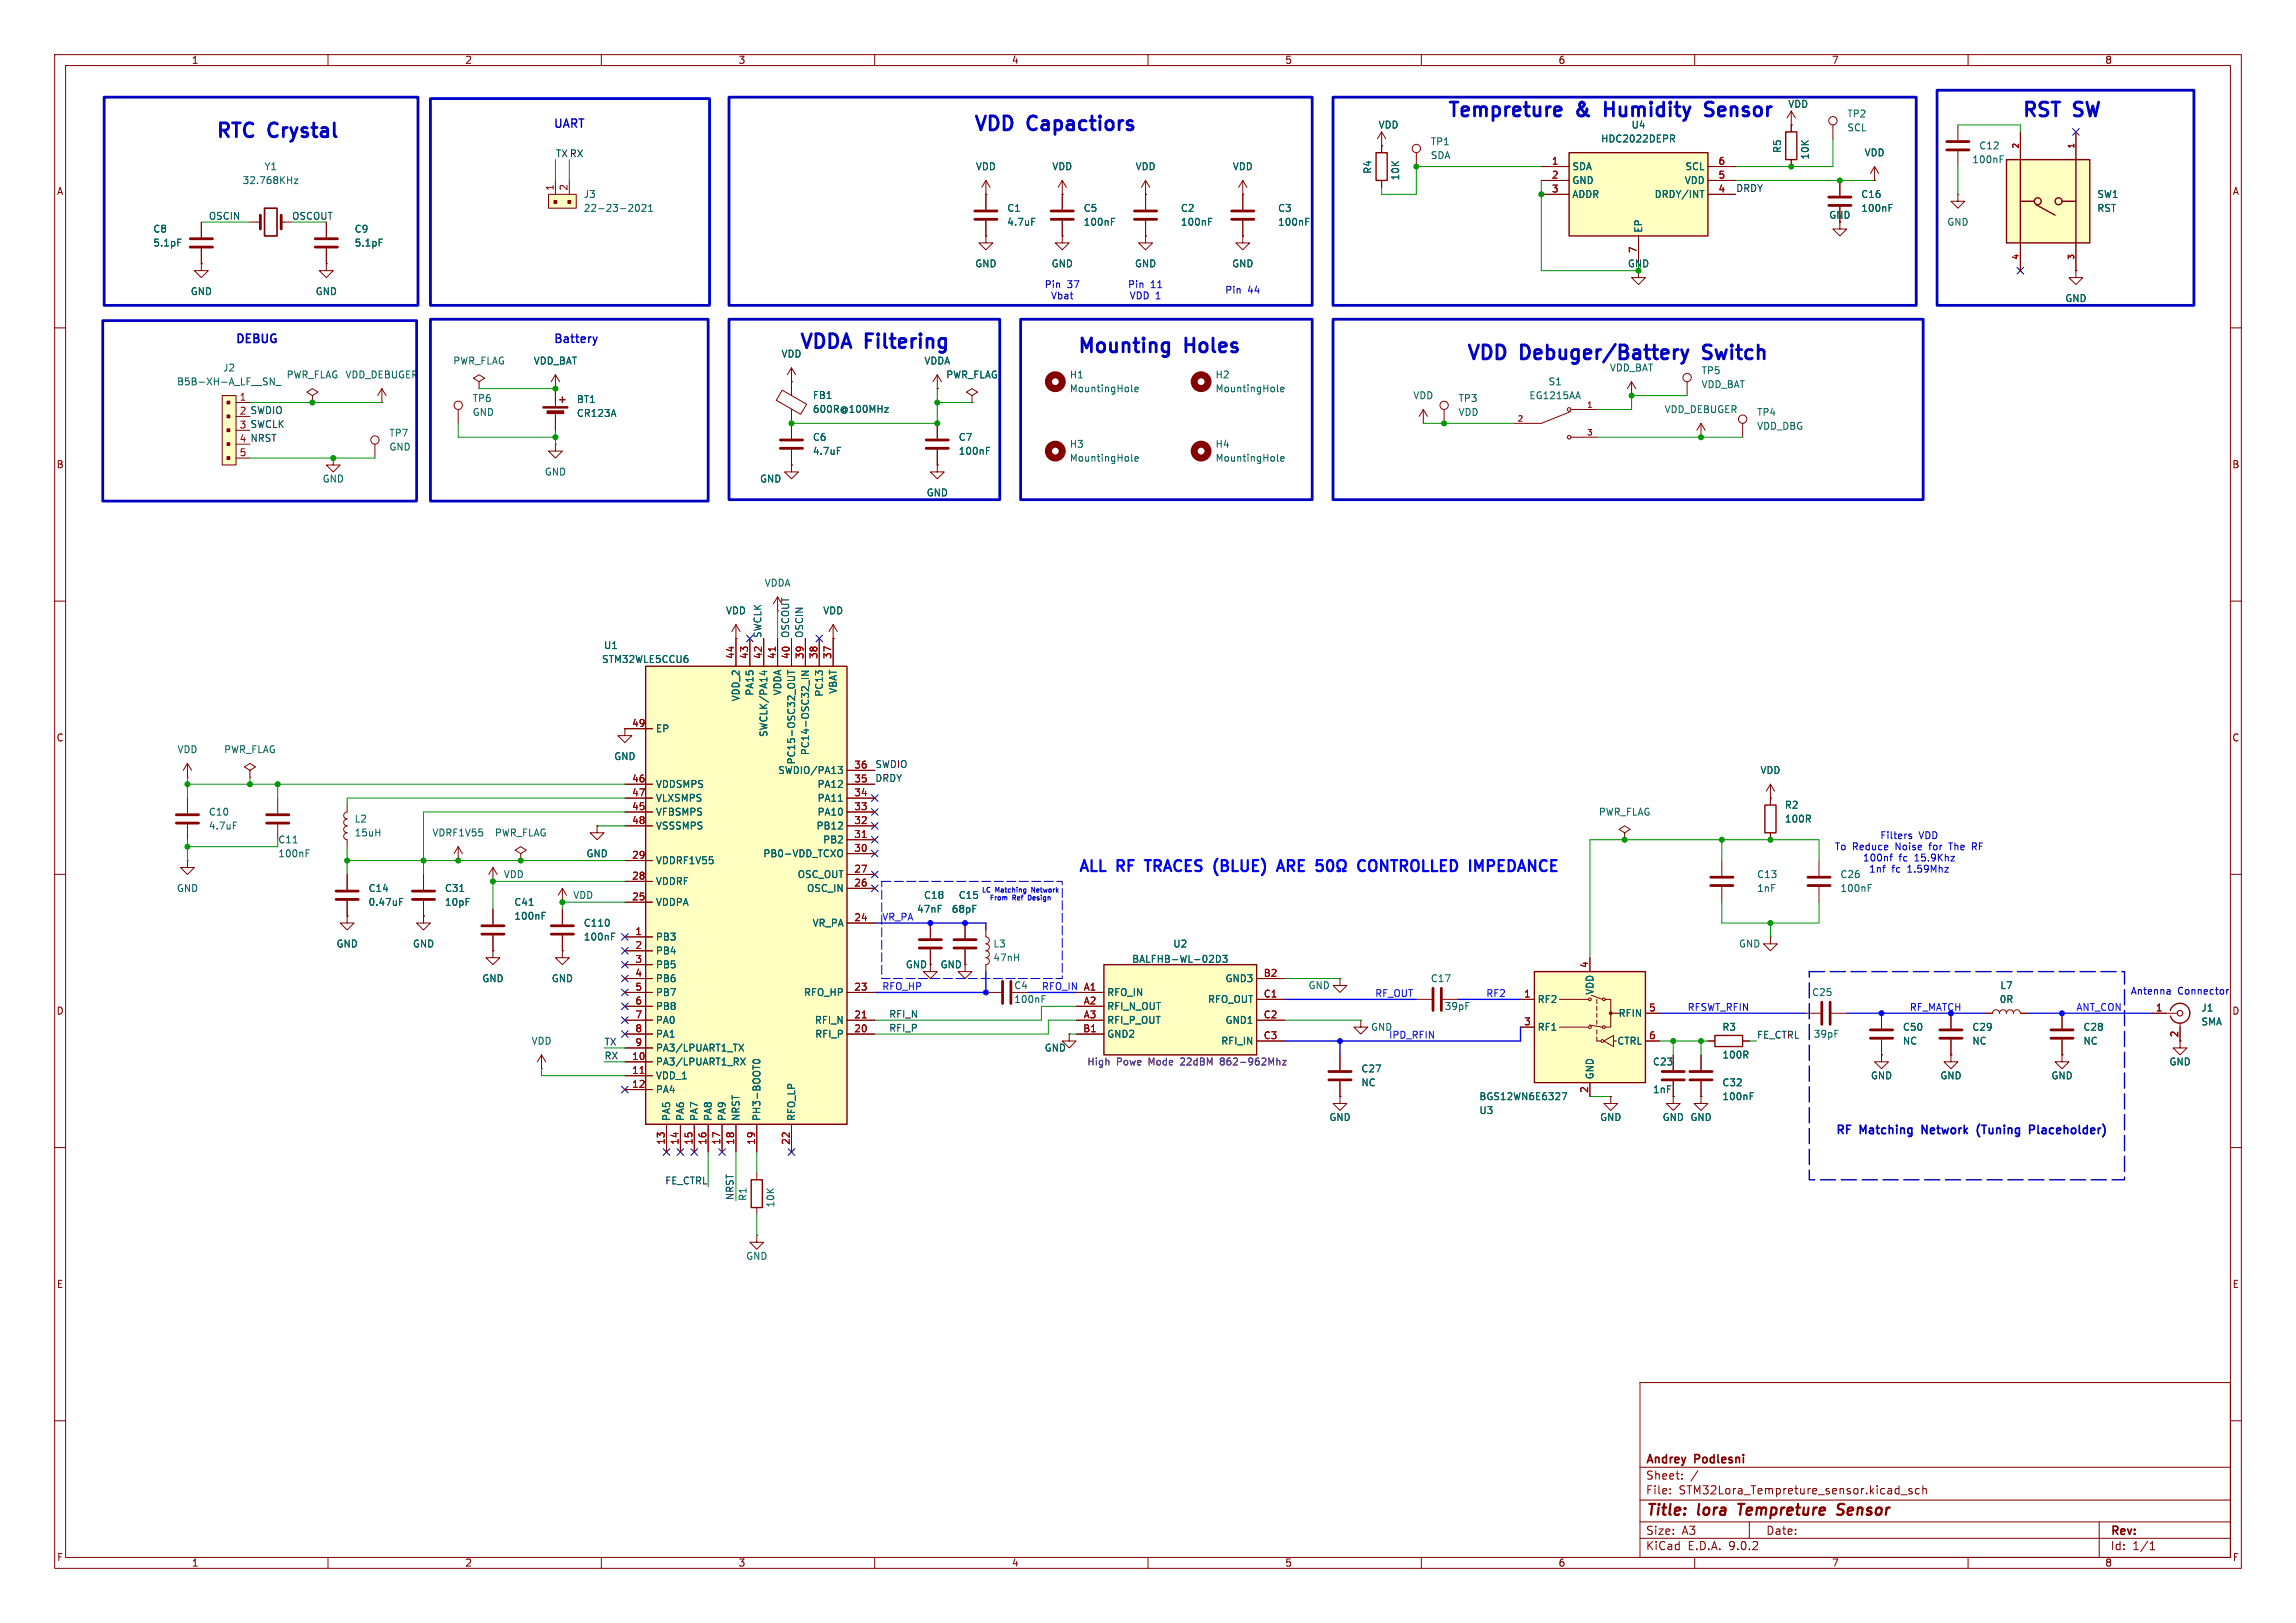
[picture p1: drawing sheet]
<svg xmlns="http://www.w3.org/2000/svg" width="420mm" height="297mm" viewBox="0 0 420 297" stroke-linecap="round" stroke-linejoin="round" font-family="sans-serif">
<defs><g id="words">
<g font-size="3.5" fill="#0000c2">
<text x="264.5" y="22.1">Tempreture</text>
<text x="288.5" y="22.1">&amp;</text>
<text x="294.6" y="22.1">Humidity</text>
<text x="314" y="22.1">Sensor</text>
<text x="369.6" y="22.1">RST</text>
<text x="379.5" y="22.1">SW</text>
<text x="39.2" y="25.9">RTC</text>
<text x="49.2" y="25.9">Crystal</text>
<text x="177.8" y="24.6">VDD</text>
<text x="188" y="24.6">Capactiors</text>
<text x="146" y="64.5">VDDA Filtering</text>
<text x="196.8" y="65.3">Mounting</text>
<text x="216.8" y="65.3">Holes</text>
<text x="268" y="66.6">VDD</text>
<text x="278.2" y="66.6">Debuger/Battery</text>
<text x="312.6" y="66.6">Switch</text>
</g>
<g font-size="2.8" fill="#00f">
<text x="197.1" y="160.1">ALL RF</text>
<text x="210.4" y="160.1">TRACES (BLUE)</text>
<text x="236.2" y="160.1">ARE</text>
<text x="252.5" y="160.1">CONTROLLED IMPEDANCE</text>
</g>
<g font-size="2.8" fill="#840000">
<text x="301" y="277.9">Title:</text>
<text x="310.6" y="277.9">lora</text>
<text x="318.9" y="277.9">Tempreture</text>
<text x="337.8" y="277.9">Sensor</text>
</g>
<g font-size="2.1" fill="#0000c2">
<text x="101.1" y="23.8">UART</text>
<text x="42.9" y="63.2">DEBUG</text>
<text x="101.2" y="63.1">Battery</text>
<text x="335.6" y="208">RF</text>
<text x="340.2" y="208">Matching</text>
<text x="352.2" y="208">Network</text>
<text x="362.9" y="208">(Tuning</text>
<text x="373" y="208">Placeholder)</text>
</g>
<g font-size="2.1" fill="#840000">
<text x="301" y="268.2">Andrey</text>
<text x="310.1" y="268.2">Podlesni</text>
<text x="301" y="273.7">File:</text>
<text x="301" y="271">Sheet:</text>
<text x="307.1" y="273.7">STM32Lora_Tempreture_sensor.kicad_sch</text>
<text x="301" y="281.1">Size:</text>
<text x="307.6" y="281.1">A3</text>
<text x="323" y="281.1">Date:</text>
<text x="386" y="281.3">Rev:</text>
<text x="301" y="283.9">KiCad</text>
<text x="308.7" y="283.9">E.D.A.</text>
<text x="316.3" y="283.9">9.0.2</text>
<text x="386" y="283.9">Id:</text>
<text x="390.1" y="283.9">1/1</text>
</g>
<g font-size="1.8" fill="#840000">
<text x="35" y="11.9">1</text>
<text x="85" y="11.9">2</text>
<text x="135" y="11.9">3</text>
<text x="185" y="11.9">4</text>
<text x="235" y="11.9">5</text>
<text x="285" y="11.9">6</text>
<text x="335" y="11.9">7</text>
<text x="385" y="11.9">8</text>
<text x="10.3" y="35.9">A</text>
<text x="408.3" y="35.9">A</text>
<text x="334.5" y="40.2">GND</text>
<text x="297.7" y="49.1">GND</text>
<text x="10.3" y="85.9">B</text>
<text x="408.2" y="85.9">B</text>
<text x="10.3" y="135.9">C</text>
<text x="408.2" y="135.9">C</text>
<text x="10.3" y="185.9">D</text>
<text x="408.2" y="185.9">D</text>
<text x="398.5" y="189.9" transform="rotate(-90 398.5 189.9)">2</text>
<text x="10.3" y="235.9">E</text>
<text x="408.3" y="235.9">E</text>
<text x="10.3" y="285.9">F</text>
<text x="35" y="286.9">1</text>
<text x="85" y="286.9">2</text>
<text x="135" y="286.9">3</text>
<text x="185" y="286.9">4</text>
<text x="235" y="286.9">5</text>
<text x="285" y="286.9">6</text>
<text x="335" y="286.9">7</text>
<text x="385" y="286.9">8</text>
<text x="408.3" y="285.9">F</text>
</g>
<g font-size="1.8" fill="#006464">
<text x="252.1" y="23.7">VDD</text>
<text x="298.3" y="23.7">U4</text>
<text x="327" y="19.9">VDD</text>
<text x="337.8" y="21.7">TP2</text>
<text x="261.6" y="26.8">TP1</text>
<text x="261.6" y="29.3">SDA</text>
<text x="292.8" y="26.3">HDC2022DEPR</text>
<text x="326" y="28.1" transform="rotate(-90 326 28.1)">R5</text>
<text x="331.1" y="29.3" transform="rotate(-90 331.1 29.3)">10K</text>
<text x="337.8" y="24.2">SCL</text>
<text x="341" y="28.8">VDD</text>
<text x="362" y="27.5">C12</text>
<text x="44.3" y="33.9">32.768KHz</text>
<text x="48.3" y="31.3">Y1</text>
<text x="178.4" y="31.3">VDD</text>
<text x="192.4" y="31.3">VDD</text>
<text x="207.6" y="31.3">VDD</text>
<text x="225.4" y="31.3">VDD</text>
<text x="251.1" y="31.9" transform="rotate(-90 251.1 31.9)">R4</text>
<text x="256.1" y="33.1" transform="rotate(-90 256.1 33.1)">10K</text>
<text x="287.5" y="31.3">SDA</text>
<text x="287.5" y="33.9">GND</text>
<text x="308.1" y="33.9">VDD</text>
<text x="308.2" y="31.3">SCL</text>
<text x="360.7" y="30.1">100nF</text>
<text x="106.7" y="36.4">J3</text>
<text x="106.7" y="39">22-23-2021</text>
<text x="184.2" y="39">C1</text>
<text x="184.2" y="41.5">4.7uF</text>
<text x="198.1" y="39">C5</text>
<text x="198.1" y="41.5">100nF</text>
<text x="215.9" y="39">C2</text>
<text x="215.9" y="41.5">100nF</text>
<text x="233.7" y="39">C3</text>
<text x="233.7" y="41.5">100nF</text>
<text x="287.5" y="36.4">ADDR</text>
<text x="302.6" y="36.4">DRDY/INT</text>
<text x="340.4" y="39">100nF</text>
<text x="340.4" y="36.4">C16</text>
<text x="356.1" y="41.5">GND</text>
<text x="383.5" y="39">RST</text>
<text x="383.5" y="36.4">SW1</text>
<text x="27.9" y="42.8">C8</text>
<text x="27.9" y="45.3">5.1pF</text>
<text x="64.8" y="42.8">C9</text>
<text x="64.8" y="45.3">5.1pF</text>
<text x="300.6" y="42.7" transform="rotate(-90 300.6 42.7)">EP</text>
<text x="178.3" y="49.1">GND</text>
<text x="192.3" y="49.1">GND</text>
<text x="207.5" y="49.1">GND</text>
<text x="225.3" y="49.1">GND</text>
<text x="34.8" y="54.2">GND</text>
<text x="57.7" y="54.2">GND</text>
<text x="377.7" y="55.5">GND</text>
<text x="142.9" y="65.6">VDD</text>
<text x="32.3" y="70.7">B5B-XH-A_LF__SN_</text>
<text x="40.7" y="68.2">J2</text>
<text x="52.3" y="69.4">PWR_FLAG VDD_DEBUGER</text>
<text x="82.8" y="66.9">PWR_FLAG</text>
<text x="97.5" y="66.9">VDD_BAT</text>
<text x="169" y="66.9">VDDA</text>
<text x="173" y="69.4">PWR_FLAG</text>
<text x="195.6" y="69.4">H1</text>
<text x="195.6" y="72">MountingHole</text>
<text x="222.3" y="69.4">H2</text>
<text x="222.3" y="72">MountingHole</text>
<text x="283.2" y="70.7">S1</text>
<text x="294.4" y="68.2">VDD_BAT</text>
<text x="311.2" y="68.7">TP5</text>
<text x="311.2" y="71.2">VDD_BAT</text>
<text x="86.4" y="73.8">TP6</text>
<text x="86.4" y="76.3">GND</text>
<text x="105.4" y="74">BT1</text>
<text x="105.4" y="76.5">CR123A</text>
<text x="148.6" y="73.2">FB1</text>
<text x="148.6" y="75.7">600R@100MHz</text>
<text x="258.4" y="73.3">VDD</text>
<text x="266.7" y="73.8">TP3</text>
<text x="266.7" y="76.3">VDD</text>
<text x="279.7" y="73.3">EG1215AA</text>
<text x="304.4" y="75.8">VDD_DEBUGER</text>
<text x="321.3" y="76.3">TP4</text>
<text x="71.1" y="80.1">TP7</text>
<text x="71.1" y="82.7">GND</text>
<text x="148.6" y="80.9">C6</text>
<text x="148.6" y="83.4">4.7uF</text>
<text x="175.3" y="80.9">C7</text>
<text x="175.3" y="83.4">100nF</text>
<text x="195.6" y="82.1">H3</text>
<text x="222.3" y="82.1">H4</text>
<text x="321.3" y="78.8">VDD_DBG</text>
<text x="58.9" y="88.5">GND</text>
<text x="99.6" y="87.2">GND</text>
<text x="138.9" y="88.5">GND</text>
<text x="195.6" y="84.7">MountingHole</text>
<text x="222.3" y="84.7">MountingHole</text>
<text x="169.4" y="91">GND</text>
<text x="139.8" y="107.5">VDDA</text>
<text x="132.7" y="112.6">VDD</text>
<text x="150.5" y="112.6">VDD</text>
<text x="110.4" y="119">U1</text>
<text x="110" y="121.5">STM32WLE5CCU6</text>
<text x="135.5" y="128.4" transform="rotate(-90 135.5 128.4)">VDD_2</text>
<text x="138" y="127.4" transform="rotate(-90 138 127.4)">PA15</text>
<text x="143.1" y="127.3" transform="rotate(-90 143.1 127.3)">VDDA</text>
<text x="150.7" y="127.6" transform="rotate(-90 150.7 127.6)">PC13</text>
<text x="153.3" y="127" transform="rotate(-90 153.3 127)">VBAT</text>
<text x="119.9" y="134.2">EP</text>
<text x="140.6" y="135" transform="rotate(-90 140.6 135)">SWCLK/PA14</text>
<text x="32.4" y="138">VDD</text>
<text x="40.9" y="138">PWR_FLAG</text>
<text x="112.3" y="139.3">GND</text>
<text x="142.3" y="141.8">SWDIO/PA13</text>
<text x="145.6" y="140" transform="rotate(-90 145.6 140)">PC15-OSC32_OUT</text>
<text x="148.2" y="138.3" transform="rotate(-90 148.2 138.3)">PC14-OSC32_IN</text>
<text x="321.9" y="141.8">VDD</text>
<text x="38.1" y="149.5">C10</text>
<text x="119.9" y="144.4">VDDSMPS</text>
<text x="119.9" y="146.9">VLXSMPS</text>
<text x="119.9" y="149.5">VFBSMPS</text>
<text x="149.5" y="144.4">PA12</text>
<text x="149.5" y="146.9">PA11</text>
<text x="149.5" y="149.5">PA10</text>
<text x="292.4" y="149.5">PWR_FLAG</text>
<text x="326.4" y="148.2">R2</text>
<text x="38.1" y="152">4.7uF</text>
<text x="64.8" y="153.3">15uH</text>
<text x="64.8" y="150.7">L2</text>
<text x="79" y="153.3">VDRF1V55</text>
<text x="90.4" y="153.3">PWR_FLAG</text>
<text x="119.9" y="152">VSSSMPS</text>
<text x="149.3" y="152">PB12</text>
<text x="150.5" y="154.5">PB2</text>
<text x="326.4" y="150.7">100R</text>
<text x="50.8" y="157.1">100nF</text>
<text x="92.1" y="160.9">VDD</text>
<text x="107.2" y="157.1">GND</text>
<text x="119.9" y="158.3">VDDRF1V55</text>
<text x="139.5" y="157.1">PB0-VDD_TCXO</text>
<text x="145.8" y="160.9">OSC_OUT</text>
<text x="321.3" y="160.9">C13</text>
<text x="336.6" y="160.9">C26</text>
<text x="32.3" y="163.4">GND</text>
<text x="67.3" y="166">0.47uF</text>
<text x="67.3" y="163.4">C14</text>
<text x="81.3" y="163.4">C31</text>
<text x="81.3" y="166">10pF</text>
<text x="94" y="166">C41</text>
<text x="104.8" y="164.7">VDD</text>
<text x="119.9" y="162.2">VDDRF</text>
<text x="119.9" y="166">VDDPA</text>
<text x="147.5" y="163.4">OSC_IN</text>
<text x="167.6" y="167.2">47nF</text>
<text x="168.9" y="164.7">C18</text>
<text x="174" y="167.2">68pF</text>
<text x="175.3" y="164.7">C15</text>
<text x="321.3" y="163.4">1nF</text>
<text x="336.6" y="163.4">100nF</text>
<text x="61.5" y="173.6">GND</text>
<text x="75.4" y="173.6">GND</text>
<text x="94" y="168.5">100nF</text>
<text x="106.7" y="169.8">C110</text>
<text x="106.7" y="172.3">100nF</text>
<text x="119.9" y="172.3">PB3</text>
<text x="148.5" y="169.8">VR_PA</text>
<text x="181.6" y="173.6">L3</text>
<text x="214.5" y="173.6">U2</text>
<text x="318" y="173.6">GND</text>
<text x="88.1" y="179.9">GND</text>
<text x="100.8" y="179.9">GND</text>
<text x="119.9" y="174.9">PB4</text>
<text x="119.9" y="177.4">PB5</text>
<text x="119.9" y="179.9">PB6</text>
<text x="165.6" y="177.4">GND</text>
<text x="172" y="177.4">GND</text>
<text x="181.6" y="176.1">47nH</text>
<text x="207" y="176.4">BALFHB-WL-02D3</text>
<text x="224.1" y="179.9">GND3</text>
<text x="261.6" y="179.9">C17</text>
<text x="119.9" y="182.5">PB7</text>
<text x="119.9" y="185">PB8</text>
<text x="147" y="182.5">RFO_HP</text>
<text x="185.4" y="181.2">C4</text>
<text x="185.4" y="183.7">100nF</text>
<text x="202.4" y="182.5">RFO_IN</text>
<text x="202.4" y="185">RFI_N_OUT</text>
<text x="220.9" y="183.7">RFO_OUT</text>
<text x="239.3" y="181.2">GND</text>
<text x="264.2" y="185">39pF</text>
<text x="281.2" y="183.7">RF2</text>
<text x="291.7" y="182.1" transform="rotate(-90 291.7 182.1)">VDD</text>
<text x="331.4" y="182.5">C25</text>
<text x="365.7" y="183.7">0R</text>
<text x="365.8" y="181.2">L7</text>
<text x="402.6" y="185.3">J1</text>
<text x="97.1" y="191.4">VDD</text>
<text x="119.9" y="187.6">PA0</text>
<text x="119.9" y="190.1">PA1</text>
<text x="149" y="187.6">RFI_N</text>
<text x="149" y="190.1">RFI_P</text>
<text x="202.4" y="187.6">RFI_P_OUT</text>
<text x="202.4" y="190.1">GND2</text>
<text x="223.3" y="191.4">RFI_IN</text>
<text x="224.1" y="187.6">GND1</text>
<text x="250.7" y="188.8">GND</text>
<text x="281.2" y="188.8">RF1</text>
<text x="295.7" y="191.4">CTRL</text>
<text x="296" y="186.3">RFIN</text>
<text x="315" y="188.8">R3</text>
<text x="331.7" y="190.1">39pF</text>
<text x="348" y="191.4">NC</text>
<text x="348" y="188.8">C50</text>
<text x="360.7" y="191.4">NC</text>
<text x="360.7" y="188.8">C29</text>
<text x="381" y="191.4">NC</text>
<text x="381" y="188.8">C28</text>
<text x="402.6" y="187.8">SMA</text>
<text x="119.9" y="192.6">PA3/LPUART1_TX</text>
<text x="119.9" y="195.2">PA3/LPUART1_RX</text>
<text x="119.9" y="197.7">VDD_1</text>
<text x="191" y="192.6">GND</text>
<text x="248.9" y="196.4">C27</text>
<text x="291.7" y="197.6" transform="rotate(-90 291.7 197.6)">GND</text>
<text x="302.3" y="195.2">C23</text>
<text x="315" y="193.9">100R</text>
<text x="342.1" y="197.7">GND</text>
<text x="354.8" y="197.7">GND</text>
<text x="375.2" y="197.7">GND</text>
<text x="396.7" y="195.2">GND</text>
<text x="119.9" y="200.3">PA4</text>
<text x="248.9" y="199">NC</text>
<text x="270.5" y="201.5">BGS12WN6E6327</text>
<text x="302.3" y="200.3">1nF</text>
<text x="315" y="201.5">100nF</text>
<text x="315" y="199">C32</text>
<text x="122.8" y="205.2" transform="rotate(-90 122.8 205.2)">PA5</text>
<text x="125.3" y="205.2" transform="rotate(-90 125.3 205.2)">PA6</text>
<text x="127.9" y="205.2" transform="rotate(-90 127.9 205.2)">PA7</text>
<text x="130.4" y="205.2" transform="rotate(-90 130.4 205.2)">PA8</text>
<text x="132.9" y="205.2" transform="rotate(-90 132.9 205.2)">PA9</text>
<text x="135.5" y="205.2" transform="rotate(-90 135.5 205.2)">NRST</text>
<text x="139.3" y="205.2" transform="rotate(-90 139.3 205.2)">PH3-BOOT0</text>
<text x="145.6" y="205.2" transform="rotate(-90 145.6 205.2)">RFO_LP</text>
<text x="243.1" y="205.3">GND</text>
<text x="270.5" y="204.1">U3</text>
<text x="292.6" y="205.3">GND</text>
<text x="304" y="205.3">GND GND</text>
<text x="136.8" y="219.9" transform="rotate(-90 136.8 219.9)">R1</text>
<text x="141.8" y="221.1" transform="rotate(-90 141.8 221.1)">10K</text>
<text x="136.4" y="230.7">GND</text>
</g>
<g font-size="1.8" fill="#0f0f0f">
<text x="101.6" y="28.9">TXRX</text>
<text x="317.5" y="35.2">DRDY</text>
<text x="38.1" y="40.3">OSCIN</text>
<text x="53.3" y="40.3">OSCOUT</text>
<text x="43.7" y="75.9">2 SWDIO</text>
<text x="43.7" y="78.5">3 SWCLK</text>
<text x="43.7" y="81">4 NRST</text>
<text x="139.4" y="116.8" transform="rotate(-90 139.4 116.8)">SWCLK</text>
<text x="144.4" y="116.8" transform="rotate(-90 144.4 116.8)">OSCOUT</text>
<text x="147" y="116.8" transform="rotate(-90 147 116.8)">OSCIN</text>
<text x="160" y="143.2">DRDY</text>
<text x="160" y="140.6">SWDIO</text>
<text x="110.5" y="191.4">TX</text>
<text x="162.6" y="188.9">RFI_P</text>
<text x="162.6" y="186.3">RFI_N</text>
<text x="321.3" y="190.2">FE_CTRL</text>
<text x="110.5" y="194">RX</text>
<text x="121.6" y="216.8">FE_CTRL</text>
<text x="134.3" y="219.7" transform="rotate(-90 134.3 219.7)">NRST</text>
</g>
<g font-size="1.8" fill="#a90000">
<text x="101.3" y="35" transform="rotate(-90 101.3 35)">1</text>
<text x="103.9" y="35" transform="rotate(-90 103.9 35)">2</text>
<text x="283.8" y="30.2">1</text>
<text x="283.8" y="32.8">2</text>
<text x="283.8" y="35.3">3</text>
<text x="314.3" y="30.2">6</text>
<text x="314.3" y="32.8">5</text>
<text x="314.3" y="35.3">4</text>
<text x="299.5" y="46.4" transform="rotate(-90 299.5 46.4)">7</text>
<text x="43.7" y="73.4">1</text>
<text x="43.7" y="83.6">5</text>
<text x="134.4" y="120.7" transform="rotate(-90 134.4 120.7)">44</text>
<text x="136.9" y="120.7" transform="rotate(-90 136.9 120.7)">43</text>
<text x="139.4" y="120.7" transform="rotate(-90 139.4 120.7)">42</text>
<text x="142" y="120.7" transform="rotate(-90 142 120.7)">41</text>
<text x="144.5" y="120.7" transform="rotate(-90 144.5 120.7)">40</text>
<text x="147.1" y="120.7" transform="rotate(-90 147.1 120.7)">39</text>
<text x="149.6" y="120.7" transform="rotate(-90 149.6 120.7)">38</text>
<text x="152.1" y="120.7" transform="rotate(-90 152.1 120.7)">37</text>
<text x="115.5" y="133.1">49</text>
<text x="115.5" y="143.3">46</text>
<text x="156.2" y="140.7">36</text>
<text x="156.2" y="143.3">35</text>
<text x="115.5" y="145.8">47</text>
<text x="115.5" y="148.3">45</text>
<text x="156.2" y="145.8">34</text>
<text x="156.2" y="148.3">33</text>
<text x="115.5" y="150.9">48</text>
<text x="156.2" y="150.9">32</text>
<text x="156.2" y="153.4">31</text>
<text x="156.2" y="156">30</text>
<text x="115.5" y="157.2">29</text>
<text x="115.5" y="161">28</text>
<text x="156.2" y="159.8">27</text>
<text x="115.5" y="164.8">25</text>
<text x="156.2" y="162.3">26</text>
<text x="116.1" y="171.2">1</text>
<text x="116.1" y="173.7">2</text>
<text x="156.2" y="168.7">24</text>
<text x="116.1" y="176.3">3</text>
<text x="116.1" y="178.8">4</text>
<text x="231.1" y="178.8">B2</text>
<text x="290.6" y="177.2" transform="rotate(-90 290.6 177.2)">4</text>
<text x="116.1" y="181.4">5</text>
<text x="116.1" y="183.9">6</text>
<text x="156.2" y="181.4">23</text>
<text x="198.1" y="183.9">A2</text>
<text x="198.1" y="181.4">A1</text>
<text x="231.1" y="182.6">C1</text>
<text x="278.7" y="182.6">1</text>
<text x="301.6" y="185.2">5</text>
<text x="394.3" y="185.2">1</text>
<text x="116.1" y="186.4">7</text>
<text x="116.1" y="189">8</text>
<text x="116.1" y="191.5">9</text>
<text x="156.2" y="186.4">21</text>
<text x="156.2" y="189">20</text>
<text x="198" y="189">B1</text>
<text x="198.1" y="186.4">A3</text>
<text x="231.1" y="186.4">C2</text>
<text x="231.1" y="190.2">C3</text>
<text x="278.7" y="187.7">3</text>
<text x="301.6" y="190.2">6</text>
<text x="115.5" y="194.1">10</text>
<text x="115.5" y="196.6">11</text>
<text x="115.5" y="199.1">12</text>
<text x="290.6" y="200.1" transform="rotate(-90 290.6 200.1)">2</text>
<text x="121.7" y="209.6" transform="rotate(-90 121.7 209.6)">13</text>
<text x="124.2" y="209.6" transform="rotate(-90 124.2 209.6)">14</text>
<text x="126.7" y="209.6" transform="rotate(-90 126.7 209.6)">15</text>
<text x="129.3" y="209.6" transform="rotate(-90 129.3 209.6)">16</text>
<text x="131.8" y="209.6" transform="rotate(-90 131.8 209.6)">17</text>
<text x="134.4" y="209.6" transform="rotate(-90 134.4 209.6)">18</text>
<text x="138.2" y="209.6" transform="rotate(-90 138.2 209.6)">19</text>
<text x="144.5" y="209.6" transform="rotate(-90 144.5 209.6)">22</text>
</g>
<g font-size="1.8" fill="#0000c2">
<text x="191" y="52.9">Pin</text>
<text x="195.2" y="52.9">37</text>
<text x="206.2" y="52.9">Pin</text>
<text x="210.4" y="52.9">11</text>
<text x="224" y="54">Pin</text>
<text x="228.2" y="54">44</text>
<text x="192.2" y="55">Vbat</text>
<text x="206.5" y="55">VDD 1</text>
<text x="335.5" y="155.8">To Reduce</text>
<text x="343.9" y="153.8">Filters</text>
<text x="346.8" y="155.8">Noise</text>
<text x="351" y="153.8">VDD</text>
<text x="353.2" y="155.8">for</text>
<text x="357" y="155.8">The</text>
<text x="361.4" y="155.8">RF</text>
<text x="340.7" y="157.8">100nf</text>
<text x="341.8" y="159.9">1nf</text>
<text x="346.1" y="159.9">fc</text>
<text x="347.4" y="157.8">fc</text>
<text x="349" y="159.9">1.59Mhz</text>
<text x="350.3" y="157.8">15.9Khz</text>
<text x="389.7" y="182.2">Antenna</text>
<text x="398.3" y="182.2">Connector</text>
</g>
<text font-size="1.8" fill="#009600" x="50.8" y="154.5">C11</text>
<g font-size="1.8" fill="#021aff">
<text x="161.3" y="168.6">VR_PA</text>
<text x="161.3" y="181.3">RFO_HP</text>
<text x="190.5" y="181.3">RFO_IN A1</text>
<text x="251.5" y="182.5">RF_OUT</text>
<text x="271.8" y="182.5">RF2</text>
<text x="308.6" y="185.1">RFSWT_RFIN</text>
<text x="349.2" y="185.1">RF_MATCH</text>
<text x="379.7" y="185.1">ANT_CON</text>
<text x="254" y="190.2">IPD_RFIN</text>
</g>
<g font-size="1.8" fill="#840084">
<text x="198.8" y="195.2">High</text>
<text x="204.2" y="195.2">Powe</text>
<text x="210.2" y="195.2">Mode</text>
<text x="216.2" y="195.2">22dBM</text>
<text x="223.7" y="195.2">862-962Mhz</text>
</g>
<g font-size="1.4" fill="#a90000">
<text x="369.3" y="27.3" transform="rotate(-90 369.3 27.3)">2</text>
<text x="379.5" y="27.3" transform="rotate(-90 379.5 27.3)">1</text>
<text x="369.3" y="47.6" transform="rotate(-90 369.3 47.6)">4</text>
<text x="379.5" y="47.6" transform="rotate(-90 379.5 47.6)">3</text>
<text x="277.5" y="77.2">2</text>
<text x="290.2" y="74.7">1</text>
<text x="290.2" y="79.8">3</text>
</g>
<g font-size="1.2" fill="#0000c2">
<text x="179.5" y="163.5">LC</text>
<text x="180.9" y="165">From</text>
<text x="182.1" y="163.5">Matching</text>
<text x="185.2" y="165">Ref</text>
<text x="188.3" y="165">Design</text>
<text x="189" y="163.5">Network</text>
</g>
</g></defs>
<g fill="none" stroke="#840000" stroke-width=".18">
<path d="M10 10h400v277h-400zM12 12h396v273h-396zM60 10v2M110 10v2M160 10v2M210 10v2M260 10v2M310 10v2M360 10v2M180.3 35.6h.1M180.3 33v5.4M180.3 33l-.7 1.3"/>
<path d="M180.3 33l.8 1.3M194.3 35.6h.1M194.3 33l-.8 1.3M194.3 33l.8 1.3M194.3 33v5.4M209.5 35.6h.1M209.5 33l-.7 1.3M209.5 33l.8 1.3M209.5 33v5.4M227.3 35.6h.1M227.3 33l-.7 1.3M227.3 33l.8 1.3"/>
<path d="M227.3 33v5.4M335.3 22.9v2.5M180.3 43.2v1.3h1.3l-1.3 1.2-1.2-1.2h1.2M180.3 43.2h.1M180.3 40.4v2.8M194.3 43.2v1.3h1.3l-1.3 1.2-1.3-1.2h1.3M194.3 43.2h.1M194.3 40.4v2.8M209.5 43.2v1.3h1.3l-1.3 1.2-1.2-1.2h1.2M209.5 43.2h.1M209.5 40.4v2.8M227.3 43.2v1.3h1.3l-1.3 1.2-1.2-1.2h1.2"/>
<path d="M227.3 43.2h.1M227.3 40.4v2.8M10 60h2M143.1 71.4l4.4 2.6-1 1.8-4.5-2.5zM144.8 69.9h.1M144.8 67.3v5.1M144.8 74.9v5.4M144.8 67.3l-.8 1.3M144.8 67.3l.7 1.3M171.4 71.1h.1M171.4 68.6l-.7 1.3M171.4 68.6l.8 1.3"/>
<path d="M171.4 68.6v2.5M408 60h2M61 83.8v1.3h1.2l-1.2 1.3-1.3-1.3h1.3M61 83.8h.1M144.8 85.1v1.3h1.2l-1.2 1.2-1.3-1.2h1.3M144.8 85.1h.1M144.8 82.3v2.8M10 110h2M152.4 116.8h.1M152.4 114.3l-.8 1.3M152.4 114.3l.8 1.3M152.4 114.3v2.5"/>
<path d="M408 110h2M10 160h2M408 160h2M330.2 185.4h2.8M335 185.4h2.8M344.2 193v1.3h1.2l-1.2 1.3-1.3-1.3h1.3M344.2 193h.1M344.2 185.4v2.8M344.2 190.2v2.8M356.9 185.4v2.8M356.9 190.2v2.8M363.2 185.4h1.3a.64 .64 0 0 1 .6-.6 .64 .64 0 0 1 .7 .6 .64 .64 0 0 1 .6-.6 .64 .64 0 0 1 .6 .6 .64 .64 0 0 1 .7-.6 .64 .64 0 0 1 .6 .6 .64 .64 0 0 1 .6-.6 .64 .64 0 0 1 .7 .6h1.2"/>
<path d="M10 210h2M408 210h2M300 253h108v32h-108zM10 260h2M300 278.5h108M300 274.5h108M300 268.5h108M305.5 273.2v.2M305.5 272.5v.1M307.7 270.5v.2M307.7 269.8v.1M310.6 269.1l-1.3 1.9"/>
<path d="M320 278.5v3M347.7 273.5h1.2M349.7 272.5l-.3-.1-.2 .2v.2l.5 .2v.3h-.5M351.1 272.5l-.4-.1-.3 .3v.4l.1 .2h.6M351.7 272.5l.2-.1 .4 .1 .1 .9M351.7 271.9v1.5M384 278.5v6.5M408 260h2M60 285v2M110 285v2M160 285v2M210 285v2"/>
<path d="M260 285v2M300 281.5h108M310 285v2M360 285v2M393.3 283.6h.9M393.3 282.5l.4-.4v1.5"/>
<circle cx="335.3" cy="22.1" r=".76"/>
</g>
<path d="M318 275.2h1.1M318.5 275.2l-.2 2M337.1 277a.85 .85 0 0 1-1.1 .1M337.1 275.2l-.7 .1a.46 .46 0 0 0-.2 .5 .46 .46 0 0 0 .3 .4l.6 .1" fill="none" stroke="#840000" stroke-width=".4"/>
<g fill="none" stroke="#840000" stroke-width=".51">
<path d="M178.3 38.6h4.1M192.3 38.6h4M207.5 38.6h4.1M225.3 38.6h4.1M178.3 40.1h4.1M192.3 40.1h4M207.5 40.1h4.1M225.3 40.1h4.1M142.7 80.5h4.1M142.7 82h4.1M333.2 183.4v4.1M334.8 183.4v4.1"/>
<path d="M342.1 188.5h4.1M342.1 190h4.1M354.8 188.5h4.1M354.8 190h4.1"/>
</g>
<g fill="none" stroke="#006464" stroke-width=".18">
<path d="M188.7 39.9h.6M203.3 39.9h.6M221.1 39.9h.6M238.9 39.9h.6M203.3 40.6h.4M221.1 40.6h.4M238.9 40.6h.4M161.8 74.6h.7l-.7 .9h.7M207 71.5l.2 .2M207.6 71.3l.6-.1-.1-.3h-.3l-.2 .1 .1 .6h.4M233.7 71.5l.2 .2M234.3 71.3l.6-.1-.1-.3h-.3l-.2 .1v.6h.5"/>
<path d="M153.2 81.9h.6M207 84.2l.2 .2M207.6 84l.6-.1-.1-.3h-.3l-.2 .1 .1 .6h.4M233.7 84.2l.2 .2M234.3 84l.6-.1-.1-.3h-.3l-.2 .1v.6h.5"/>
</g>
<g fill="none" stroke="#840000" stroke-width="1.3">
<circle cx="193" cy="69.8" r="1.27"/>
<circle cx="219.7" cy="69.8" r="1.27"/>
<circle cx="193" cy="82.5" r="1.27"/>
<circle cx="219.7" cy="82.5" r="1.27"/>
</g>
<path d="M40.6 72.4h2.6v12.7h-2.6z" fill="#ffffc2"/>
<g fill="none" stroke="#840000" stroke-width=".18">
<path d="M259.1 27.9v2.6M327.7 22.9h.1M327.7 20.3l-.8 1.3M327.7 20.3l.7 1.3M327.7 20.3v3.8M327.7 29.2v1.3M36.8 48.3v1.2h1.3l-1.3 1.3-1.2-1.3h1.2M36.8 48.3h.1M36.8 40.6v2.8M36.8 45.5v2.8M45.7 40.6h1.9M51.4 40.6h1.9"/>
<path d="M59.7 48.3v1.2h1.3l-1.3 1.3-1.3-1.3h1.3M59.7 48.3h.1M59.7 40.6v2.8M59.7 45.5v2.8M40.6 72.4h2.6v12.7h-2.6zM43.2 73.7h2.5M43.2 78.7h2.5M57.1 72.4l1.1-.6-1.1-.7-1 .7 1 .6v1.3M57.1 73.7h.1M69.8 73.7h.1M69.8 71.1l-.7 1.3M69.8 71.1l.8 1.3"/>
<path d="M69.8 71.1v2.6M171.4 77.5v2.8M177.8 72.4l1-.6-1-.7-1 .7 1 .6v1.3M177.8 73.7h.1M264.2 74.9v2.6M43.2 83.8h2.5M68.6 81.3v2.5M171.4 85.1v1.3h1.3l-1.3 1.2-1.2-1.2h1.2M171.4 85.1h.1M171.4 82.3v2.8M34.3 139.7l-.8 1.3M34.3 139.7l.8 1.3"/>
<path d="M34.3 139.7v2.5M34.3 142.2h.1M34.3 146.1v2.7M34.3 150.9v2.8M83.8 157.5h.1M83.8 154.9l-.7 1.3M83.8 154.9l.8 1.3M83.8 154.9v2.6M63.5 167.6v1.3h1.3l-1.3 1.3-1.3-1.3h1.3M63.5 167.6h.1M63.5 160v2.8M63.5 164.8v2.8"/>
<path d="M77.5 167.6v1.3h1.2l-1.2 1.3-1.3-1.3h1.3M77.5 167.6h.1M77.5 160v2.8M77.5 164.8v2.8"/>
<circle cx="259.1" cy="27.2" r=".76"/>
<circle cx="264.2" cy="74.2" r=".76"/>
<circle cx="68.6" cy="80.5" r=".76"/>
</g>
<g fill="#840000" stroke="#840000" stroke-width=".18">
<path d="M41.5 73.4h.5v.5h-.5z"/>
<path d="M41.5 75.9h.5v.6h-.5z"/>
<path d="M41.5 78.5h.5v.5h-.5z"/>
<path d="M41.5 81h.5v.5h-.5z"/>
<path d="M41.5 83.6h.5v.5h-.5z"/>
</g>
<path d="M53.8 32.8h.7l-.7 .8h.7M32.5 43.8h.6M69.4 43.8h.6M49.4 69.2l.8 1.2v-1.2M50.5 70.6h.9M180.5 82.5h.4M180.5 81.9h.6M42.7 150.4h.6M73.1 165h.4M73.1 164.4h.6M84.1 163.1h.7" fill="none" stroke="#006464" stroke-width=".18"/>
<g fill="none" stroke="#840000" stroke-width=".51">
<path d="M47.6 39.4v2.5M51.4 39.4v2.5M34.8 43.7h4.1M34.8 45.2h4.1M57.7 43.7h4M57.7 45.2h4M169.4 80.5h4.1M169.4 82h4.1M32.3 149.1h4M32.3 150.6h4M61.5 163.1h4M61.5 164.6h4"/>
<path d="M75.4 163.1h4.1M75.4 164.6h4.1"/>
</g>
<path d="M48.4 38.1h2.3v5.1h-2.3z" fill="none" stroke="#840000" stroke-width=".3"/>
<path d="M326.6 24.1h2.1v5.1h-2.1z" fill="none" stroke="#840000" stroke-width=".25"/>
<path d="M287 27.9h25.4v15.3h-25.4z" fill="#ffffc2"/>
<path d="M251.7 27.9h2v5.1h-2zM287 27.9h25.4v15.3h-25.4zM322.8 147.3h2.1v5.1h-2.1z" fill="none" stroke="#840000" stroke-width=".25"/>
<g fill="none" stroke="#840000" stroke-width=".18">
<path d="M252.7 26.7h.1M252.7 24.1v3.8M252.7 33v1.3M252.7 24.1l-.7 1.3M252.7 24.1l.8 1.3M281.9 30.5h5.1M281.9 33h5.1M281.9 35.6h5.1M312.4 30.5h5.1M312.4 33h5.1M312.4 35.6h5.1M336.5 33v2.8"/>
<path d="M336.5 37.8v2.8M342.9 33h.1M342.9 30.5l-.8 1.3M342.9 30.5l.8 1.3M342.9 30.5v2.5M299.7 49.5v1.3h1.3l-1.3 1.3-1.3-1.3h1.3M299.7 43.2v5.1M260.3 77.5h.1M260.3 74.9l-.7 1.3M260.3 74.9l.8 1.3M260.3 74.9v2.6M287.3 75.3l-5.4 2.2h-5"/>
<path d="M287.4 74.9h4.7M298.4 72.4h.1M298.4 69.9l.8 1.2M298.4 69.9l-.7 1.2M298.4 69.9v2.5M308.6 69.9v2.5M311.1 77.5l-.7 1.2M311.1 77.5l.8 1.2M311.1 77.5v2.5M318.8 77.5v2.5M287.4 80h4.7M311.1 80h.1"/>
<path d="M134.6 116.8h.1M134.6 114.3l-.7 1.3M134.6 114.3l.8 1.3M134.6 114.3v2.5M142.2 111.8h.1M142.2 109.2l-.7 1.3M142.2 109.2l.8 1.3M142.2 109.2v2.6M114.3 133.4v1.2h1.3l-1.3 1.3-1.3-1.3h1.3M114.3 133.4h.1M34.3 157.5v1.3h1.3l-1.3 1.2-1.3-1.2h1.3M34.3 157.5h.1"/>
<path d="M45.7 141l1-.7-1-.6-1 .6 1 .7v1.2M45.7 142.2h.1M50.8 146.1v2.7M50.8 150.9v2.8M63.5 147.3v1.3a.64 .64 0 0 0-.6 .6 .64 .64 0 0 0 .6 .7 .64 .64 0 0 0-.6 .6 .64 .64 0 0 0 .6 .6 .64 .64 0 0 0-.6 .7 .64 .64 0 0 0 .6 .6 .63 .63 0 0 0-.6 .6 .63 .63 0 0 0 .6 .7v1.2M90.2 158.8v2.5M90.2 158.8l-.8 1.2M90.2 158.8l.7 1.2M95.2 156.2l1.1-.6-1.1-.7-1 .7 1 .6v1.3M95.2 157.5h.1M109.2 151.1v1.3h1.3l-1.3 1.3-1.3-1.3h1.3M109.2 151.1h.1"/>
<path d="M323.8 146.1v1.2M323.8 152.4v1.3M90.2 174v1.3h1.2l-1.2 1.2-1.3-1.2h1.3M90.2 174h.1M90.2 161.3h.1M90.2 166.4v2.8M90.2 171.2v2.8M102.9 174v1.3h1.2l-1.2 1.2-1.3-1.2h1.3M102.9 174h.1M102.9 165.1h.1M102.9 162.6v2.5M102.9 166.4v2.8"/>
<path d="M102.9 171.2v2.8M102.9 162.6l-.8 1.2M102.9 162.6l.7 1.2M99.1 195.6h.1M99.1 193l-.8 1.3M99.1 193l.7 1.3M99.1 193v2.6"/>
<circle cx="287" cy="74.9" r=".33"/>
<circle cx="308.6" cy="69.1" r=".76"/>
<circle cx="318.8" cy="76.7" r=".76"/>
<circle cx="287" cy="80" r=".33"/>
</g>
<g fill="none" stroke="#006464" stroke-width=".18">
<path d="M305.6 24.7h.5l.2 .3-.1 .3-.6 .1M305.9 25.4l.4 .6M311 34.9h.7M345.6 38h.4M345.6 37.4h.6M53.6 154.2h.8M56 156.1h.4M56 155.5h.6M96.8 165.7h.7M99.2 167.6h.4M99.2 166.9h.6M111.9 171.4h.4"/>
<path d="M111.9 170.8h.6"/>
</g>
<path d="M334.5 36.1h4.1M334.5 37.6h4.1M48.8 149.1h4M48.8 150.6h4M88.1 169.4h4.1M88.1 170.9h4.1M100.8 169.4h4.1M100.8 170.9h4.1" fill="none" stroke="#840000" stroke-width=".51"/>
<path d="M118.1 121.9h36.8v83.8h-36.8z" fill="#ffffc2"/>
<path d="M118.1 121.9h36.8v83.8h-36.8z" fill="none" stroke="#840000" stroke-width=".25"/>
<g fill="none" stroke="#840000" stroke-width=".18">
<path d="M134.6 116.8v5.1M137.2 116.8v5.1M139.7 116.8v5.1M142.2 116.8v5.1M144.8 116.8v5.1M147.3 116.8v5.1M149.9 116.8v5.1M152.4 116.8v5.1M114.3 133.4h5.1M114.3 143.5h5.1M114.3 146.1h5.1M114.3 148.6h5.1"/>
<path d="M114.3 151.1h5.1M114.3 157.5h5.1M154.9 143.5h5.1M154.9 146.1h5.1M154.9 148.6h5.1M154.9 151.1h5.1M154.9 141h5.1M154.9 153.7h5.1M154.9 156.2h5.1M114.3 161.3h5.1M114.3 165.1h5.1M114.3 171.5h5.1"/>
<path d="M114.3 174h5.1M114.3 176.5h5.1M114.3 179.1h5.1M154.9 160h5.1M154.9 162.6h5.1M154.9 168.9h5.1M114.3 181.6h5.1M114.3 184.2h5.1M114.3 186.7h5.1M114.3 189.2h5.1M114.3 191.8h5.1M114.3 194.3h5.1"/>
<path d="M114.3 196.9h5.1M114.3 199.4h5.1M154.9 181.6h5.1M154.9 186.7h5.1M154.9 189.2h5.1M121.9 205.7v5.1M124.5 205.7v5.1M127 205.7v5.1M129.5 205.7v5.1M132.1 205.7v5.1M134.6 205.7v5.1M138.4 205.7v5.1"/>
<path d="M144.8 205.7v5.1"/>
</g>
<g fill="none" stroke="#006464" stroke-width=".18">
<path d="M139.4 122.9h.9M139.9 122.7v.8l-1-.3M144.1 123.8h1l.2 .1M144.1 122.6v.8M144.1 123h1.3M146.6 124.2h1.3M146.6 122.8h1.3l-1.3 .8h1.3M153.3 140.3h.8l-.4 .5 .3 .1 .1 .4-.3 .2h-.3M153.4 146.6h.7M153.5 155.5a.43 .43 0 0 1 .6 .4v.5a.43 .43 0 0 1-.6 .4M135.2 191.1l.8 1.2M135.5 193.6l.8 1.3"/>
<path d="M136 191.1l-.8 1.2M136.3 193.6l-.8 1.3M137.8 194.1a.75 .75 0 0 1 1.2 .2 .72 .72 0 0 1-1.3-.1z"/>
</g>
<path d="M141.8 118.4v.7M157.7 153.3h.7M117.1 196.4h.7M157.7 186.3h.7" fill="none" stroke="#a90000" stroke-width=".18"/>
<path d="M100.3 35.6h5.1v2.5h-5.1z" fill="#ffffc2"/>
<g fill="none" stroke="#840000" stroke-width=".18">
<path d="M100.3 35.6h5.1v2.5h-5.1zM101.6 33v2.6M104.1 33v2.6M83.8 74.9v2.6M87.6 69.9l1-.7-1-.6-1 .6 1 .7v1.2M87.6 71.1h.1M101.6 71.1h.1M101.6 68.6v5.8M101.6 75.4v3.3M101.6 68.6l-.8 1.3M101.6 68.6l.8 1.3M101.6 81.3v1.3h1.3l-1.3 1.2-1.3-1.2h1.3"/>
<path d="M101.6 81.3h.1M297.2 152.4l1-.6-1-.7-1 .7 1 .6v1.3M297.2 153.7h.1M315 157.5v2.8M323.8 146.1h.1M323.8 143.5l-.7 1.3M323.8 143.5l.8 1.3M323.8 143.5v2.6M315 162.3v2.8M323.8 171.5v1.2h1.3l-1.3 1.3-1.2-1.3h1.2M323.8 171.5h.1M311.1 193v2.8"/>
<path d="M311.1 197.9v2.8M312.4 190.5h1.3M318.8 190.5h1.2M138.4 214.6v1.3M306.1 200.7v1.2h1.2l-1.2 1.3-1.3-1.3h1.3M306.1 200.7h.1M311.1 200.7v1.2h1.3l-1.3 1.3-1.2-1.3h1.2M311.1 200.7h.1M138.4 226.1v1.2h1.3l-1.3 1.3-1.2-1.3h1.2M138.4 226.1h.1M138.4 221v1.2"/>
<circle cx="83.8" cy="74.2" r=".76"/>
</g>
<g fill="#840000" stroke="#840000" stroke-width=".18">
<path d="M101.3 36.7h.6v.5h-.6z"/>
<path d="M103.9 36.7h.5v.5h-.5z"/>
<path d="M99.3 74.4h4.6v.3h-4.6z"/>
<path d="M100.1 75.2h3v.5h-3z"/>
</g>
<path d="M116.3 37.5l.2-.1a.68 .68 0 0 1 .5 .6 .68 .68 0 0 1-.5 .7l-.3-.5zM117.4 37.5l.5-.1 .3 .4-.8 .9h.8M118.6 38.7h.8M118.6 37.8l.4-.4v1.3M320.2 200h.6M320.2 200.6h.4" fill="none" stroke="#006464" stroke-width=".18"/>
<path d="M102.4 73.2h1M102.9 72.6v1.1M313.7 189.5h5.1v2h-5.1zM137.4 215.9h2v5.1h-2z" fill="none" stroke="#840000" stroke-width=".25"/>
<path d="M312.9 160.5h4.1M312.9 162.1h4.1M309.1 196.1h4.1M309.1 197.6h4.1" fill="none" stroke="#840000" stroke-width=".51"/>
<path d="M280.7 177.8h20.3v20.3h-20.3z" fill="#ffffc2"/>
<path d="M280.7 177.8h20.3v20.3h-20.3z" fill="none" stroke="#840000" stroke-width=".25"/>
<g fill="none" stroke="#840000" stroke-width=".18">
<path d="M358.1 35.6v1.2h1.3l-1.3 1.3-1.2-1.3h1.2M358.1 35.6h.1M336.5 40.6v1.3h1.3l-1.3 1.3-1.2-1.3h1.2M379.7 49.5v1.3h1.3l-1.3 1.3-1.2-1.3h1.2M379.7 49.5h.1M170.2 176.5v1.3h1.2l-1.2 1.3-1.3-1.3h1.3M170.2 176.5h.1M170.2 168.9v2.8M170.2 173.7v2.8M176.5 176.5v1.3h1.3l-1.3 1.3-1.2-1.3h1.2M176.5 176.5h.1M176.5 168.9v2.8"/>
<path d="M176.5 173.7v2.8M180.3 170.2v1.3a.63 .63 0 0 1 .7 .6 .63 .63 0 0 1-.7 .6 .64 .64 0 0 1 .7 .6 .64 .64 0 0 1-.7 .7M180.3 174a.63 .63 0 0 1 .7 .6 .63 .63 0 0 1-.7 .7 .64 .64 0 0 1 .7 .6 .64 .64 0 0 1-.7 .6v1.3M245.1 179.1v1.2h1.3l-1.3 1.3-1.3-1.3h1.3M245.1 179.1h.1M290.8 175.3v2.5M180.3 181.6h2.8M245.1 193v2.8M245.1 197.9v2.8M248.9 186.7v1.3h1.3l-1.3 1.2-1.3-1.2h1.3M248.9 186.7h.1M259.1 182.9h2.8"/>
<path d="M263.9 182.9h2.8M278.1 182.9h2.6M278.1 188h2.6M285.2 182.9h5.4M285.2 188h5.4M290.7 187.6l2.4 .4M290.8 198.1v2.6M291.1 182.1l2 .8M292.1 189.7v.8h.8M292.1 182.9v.7M292.1 184.2v.7M292.1 185.4v.8"/>
<path d="M292.1 186.7v.8M292.1 188.5v.7M293.4 190.5l1.7-1v2zM293.6 182.9h1v5.1h-1M294.6 185.4h1.8M295.1 190.5h.6M301 190.5h2.5M301 185.4h2.5M306.1 193v2.8M306.1 197.9v2.8M245.1 200.7v1.2h1.3l-1.3 1.3-1.3-1.3h1.3M245.1 200.7h.1"/>
<path d="M294.6 200.7v1.2h1.3l-1.3 1.3-1.2-1.3h1.2M294.6 200.7h.1"/>
<circle cx="290.8" cy="188" r=".25"/>
<circle cx="290.8" cy="182.9" r=".25"/>
<circle cx="293.1" cy="190.5" r=".25"/>
<circle cx="293.4" cy="188" r=".25"/>
<circle cx="293.4" cy="182.9" r=".25"/>
</g>
<circle cx="294.6" cy="185.4" r=".25" fill="#840000" stroke="#840000" stroke-width=".18"/>
<path d="M190.6 182.8h.4M190.6 182.2h.6M285.7 200h.9l-.6 1.2" fill="none" stroke="#006464" stroke-width=".18"/>
<path d="M168.1 172h4.1M168.1 173.5h4.1M174.5 172h4.1M174.5 173.5h4.1M183.4 179.6v4M184.9 179.6v4M243.1 196.1h4M243.1 197.6h4M262.1 180.8v4.1M263.7 180.8v4.1M304 196.1h4.1M304 197.6h4.1" fill="none" stroke="#840000" stroke-width=".51"/>
<path d="M367 29.2h15.3v15.3h-15.3z" fill="#ffffc2"/>
<g fill="none" stroke="#840000" stroke-width=".25">
<path d="M367 29.2h15.3v15.3h-15.3zM369.6 36.8h2.5M369.6 29.2v15.3M372.4 37.5l3.5 1.9M377.2 36.8h2.5M379.7 29.2v15.3"/>
<circle cx="372.7" cy="36.8" r=".63"/>
<circle cx="376.6" cy="36.8" r=".63"/>
</g>
<path d="M369.6 24.1v5.1M379.7 24.1v5.1M369.6 44.5v5M379.7 44.5v5" fill="none" stroke="#840000" stroke-width=".18"/>
<path d="M201.9 176.5h28v16.5h-28z" fill="#ffffc2"/>
<path d="M201.9 176.5h28v16.5h-28zM397 184.9a1.81 1.81 0 0 1 2.8-1 1.81 1.81 0 0 1 0 3 1.81 1.81 0 0 1-2.8-1" fill="none" stroke="#840000" stroke-width=".25"/>
<g fill="none" stroke="#840000" stroke-width=".18">
<path d="M180.3 35.6h.1M180.3 35.6v2.8M194.3 35.6h.1M194.3 35.6v2.8M209.5 35.6h.1M209.5 35.6v2.8M227.3 35.6h.1M227.3 35.6v2.8M252.7 26.7h.1M252.7 26.7v1.2M252.7 33v1.3M281.9 30.5h5.1"/>
<path d="M281.9 33h5.1M281.9 35.6h5.1M312.4 30.5h5.1M312.4 33h5.1M312.4 35.6h5.1M327.7 22.9h.1M327.7 22.9v1.2M327.7 29.2v1.3M336.5 33v2.8M336.5 37.8v2.8M342.9 33h.1M358.1 22.9v2.8"/>
<path d="M358.1 27.7v2.8M369.6 24.1v5.1M379.7 24.1v5.1M36.8 48.3h.1M36.8 40.6v2.8M36.8 45.5v2.8M59.7 48.3h.1M59.7 40.6v2.8M59.7 45.5v2.8M180.3 43.2h.1M180.3 40.4v2.8M194.3 43.2h.1"/>
<path d="M194.3 40.4v2.8M209.5 43.2h.1M209.5 40.4v2.8M227.3 43.2h.1M227.3 40.4v2.8M299.7 43.2v5.1M369.6 44.5v5M379.7 49.5h.1M379.7 44.5v5M101.6 71.1h.1M101.6 71.1v2.6M101.6 76.2v2.5"/>
<path d="M144.8 69.9h.1M144.8 69.9v2.5M144.8 74.9v5.4M171.4 71.1h.1M171.4 77.5v2.8M177.8 73.7h.1M144.8 85.1h.1M144.8 82.3v2.8M171.4 85.1h.1M171.4 82.3v2.8M134.6 116.8h.1M134.6 116.8v5.1"/>
<path d="M137.2 116.8v5.1M139.7 116.8v5.1M142.2 116.8v5.1M144.8 116.8v5.1M147.3 116.8v5.1M149.9 116.8v5.1M152.4 116.8h.1M152.4 116.8v5.1M114.3 133.4h.1M114.3 133.4h5.1M109.2 151.1h.1M114.3 143.5h5.1"/>
<path d="M114.3 146.1h5.1M114.3 148.6h5.1M114.3 151.1h5.1M114.3 157.5h5.1M154.9 143.5h5.1M154.9 146.1h5.1M154.9 148.6h5.1M154.9 151.1h5.1M154.9 141h5.1M154.9 153.7h5.1M154.9 156.2h5.1M323.8 146.1h.1"/>
<path d="M323.8 146.1v1.2M323.8 152.4v1.3M332.7 157.5v2.8M63.5 167.6h.1M63.5 160v2.8M63.5 164.8v2.8M77.5 167.6h.1M77.5 160v2.8M77.5 164.8v2.8M90.2 174h.1M90.2 166.4v2.8M90.2 171.2v2.8"/>
<path d="M102.9 174h.1M102.9 166.4v2.8M102.9 171.2v2.8M114.3 179.1h5.1M114.3 161.3h5.1M114.3 165.1h5.1M114.3 171.5h5.1M114.3 174h5.1M114.3 176.5h5.1M154.9 160h5.1M154.9 162.6h5.1M154.9 168.9h5.1"/>
<path d="M170.2 176.5h.1M170.2 168.9v2.8M170.2 173.7v2.8M176.5 176.5h.1M176.5 168.9v2.8M176.5 173.7v2.8M229.9 179.1h5M290.8 175.3v2.5M332.7 162.3v2.8M114.3 181.6h5.1M114.3 184.2h5.1M114.3 186.7h5.1"/>
<path d="M114.3 189.2h5.1M114.3 191.8h5.1M114.3 194.3h5.1M114.3 196.9h5.1M114.3 199.4h5.1M154.9 181.6h5.1M154.9 186.7h5.1M154.9 189.2h5.1M195.6 189.2v1.3h1.2l-1.2 1.3-1.3-1.3h1.3M195.6 189.2h.1M196.8 181.6h5.1M196.8 184.2h5.1"/>
<path d="M196.8 186.7h5.1M196.8 189.2h5.1M229.9 186.7h5M229.9 182.9h5M229.9 190.5h5M245.1 193v2.8M245.1 197.9v2.8M278.1 182.9h2.6M278.1 188h2.6M290.8 198.1v2.6M301 190.5h2.5M301 185.4h2.5"/>
<path d="M306.1 193v2.8M306.1 197.9v2.8M311.1 193v2.8M311.1 197.9v2.8M312.4 190.5h1.3M318.8 190.5h1.2M344.2 193h.1M344.2 185.4v2.8M344.2 190.2v2.8M356.9 193v1.3h1.2l-1.2 1.3-1.3-1.3h1.3M356.9 193h.1M356.9 185.4v2.8"/>
<path d="M356.9 190.2v2.8M363.2 185.4h1.3M369.6 185.4h1.2M377.2 193v1.3h1.3l-1.3 1.3-1.3-1.3h1.3M377.2 193h.1M377.2 185.4v2.8M377.2 190.2v2.8M393.7 185.4h4.6M398.8 187.2v4.6h1.2l-1.2 1.2-1.3-1.2h1.3M121.9 205.7v5.1M124.5 205.7v5.1M127 205.7v5.1"/>
<path d="M129.5 205.7v5.1M132.1 205.7v5.1M134.6 205.7v5.1M138.4 205.7v5.1M144.8 205.7v5.1M245.1 200.7h.1M294.6 200.7h.1M306.1 200.7h.1M311.1 200.7h.1"/>
</g>
<g fill="none" stroke="#006464" stroke-width=".18">
<path d="M188.7 39.9h.6M203.3 39.9h.6M221.1 39.9h.6M238.9 39.9h.6M305.6 24.7h.5l.2 .3-.1 .3-.6 .1M305.9 25.4l.4 .6M311 34.9h.7M345.6 38h.4M345.6 37.4h.6M365.9 29.1h.4M365.9 28.5h.6M32.5 43.8h.6"/>
<path d="M69.4 43.8h.6M203.3 40.6h.4M221.1 40.6h.4M238.9 40.6h.4M161.8 74.6h.7l-.7 .9h.7M153.2 81.9h.6M180.5 81.9h.6M180.5 82.5h.4M139.4 122.9h.9M139.9 122.7v.8l-1-.3M144.1 123.8h1l.2 .1M144.1 122.6v.8"/>
<path d="M144.1 123h1.3M146.6 124.2h1.3M146.6 122.8h1.3l-1.3 .8h1.3M153.3 140.3h.8l-.4 .5 .3 .1 .1 .4-.3 .2h-.3M153.4 146.6h.7M153.5 155.5a.43 .43 0 0 1 .6 .4v.5a.43 .43 0 0 1-.6 .4M73.1 165h.4M73.1 164.4h.6M84.1 163.1h.7M96.8 165.7h.7M99.2 167.6h.4M99.2 166.9h.6"/>
<path d="M111.9 171.4h.4M111.9 170.8h.6M222.5 174.8a.64 .64 0 0 1 .8 .7 .64 .64 0 0 1-.8 .6zM223.7 174.8h.8l-.5 .5 .4 .1v.6l-.2 .1-.5-.1M341.7 162.5h.5M341.7 161.9h.6M135.2 191.1l.8 1.2M135.5 193.6l.8 1.3M136 191.1l-.8 1.2M136.3 193.6l-.8 1.3M137.8 194.1a.75 .75 0 0 1 1.2 .2 .72 .72 0 0 1-1.3-.1zM285.7 200h.9l-.6 1.2"/>
<path d="M320.2 200h.6M320.2 200.6h.4"/>
</g>
<path d="M234 194.1l.1 .8M234.6 194h.7l-.7 .9h.7" fill="none" stroke="#840084" stroke-width=".18"/>
<path d="M356.1 25.9h4.1M356.1 27.4h4.1M330.7 160.5h4.1M330.7 162.1h4.1M375.2 188.5h4M375.2 190h4" fill="none" stroke="#840000" stroke-width=".51"/>
<circle cx="398.8" cy="185.4" r=".51" fill="none" stroke="#840000" stroke-width=".2"/>
<g fill="none" stroke="#009600" stroke-width=".18">
<path d="M101.6 29.2v3.8M104.1 29.2v3.8M281.9 30.5h-22.8v5.1h-6.4v-1.3M281.9 33v16.5h17.8M317.5 33h25.4M335.3 25.4v5.1h-17.8M358.1 22.9h11.5v1.2M358.1 30.5v5.1M36.8 40.6h8.9M53.3 40.6h6.4M45.7 73.7h24.1M83.8 77.5v2.5h17.8"/>
<path d="M87.6 71.1h14M101.6 78.7v2.6M171.4 71.1v6.4h-26.6M171.4 73.7h6.4M260.3 77.5h16.6M308.6 72.4h-10.2v2.5h-6.3M45.7 83.8h22.9M292.1 80h26.7M142.2 111.8v5M34.3 143.5h80M34.3 142.2v3.9M34.3 153.7v3.8"/>
<path d="M34.3 154.9h16.5M45.7 142.2v1.3M50.8 143.5v2.6M63.5 154.9v5.1M63.5 157.5h50.8M109.2 151.1h5.1M114.3 146.1h-50.8v1.2M114.3 148.6h-36.8v11.4M315 153.7v3.8M332.7 157.5v-3.8h-41.9v21.6M114.3 161.3h-24.1v5.1M114.3 165.1h-11.4v1.3"/>
<path d="M234.9 179.1h10.2M315 165.1v3.8h17.7v-3.8M323.8 168.9v2.6M99.1 195.6v1.3h15.2M110.5 194.3h3.8M110.5 191.8h3.8M195.6 189.2h1.2M196.8 184.2h-6.3v2.5h-30.5M196.8 186.7h-5v2.5h-31.8M234.9 186.7h14M303.5 190.5h8.9M306.1 190.5v2.5"/>
<path d="M311.1 190.5v2.5M320 190.5h1.3M129.5 210.8v6.4M134.6 210.8v8.9M138.4 210.8v3.8M290.8 200.7h3.8M138.4 222.2v3.9"/>
</g>
<path d="M160 168.9h20.3v1.3M180.3 177.8v3.8h-20.3M188 181.6h8.8M234.9 182.9h24.2M245.1 190.5v2.5M266.7 182.9h11.4M278.1 188v2.5h-43.2M303.5 185.4h26.7M337.8 185.4h25.4M370.8 185.4h22.9" fill="none" stroke="#021aff" stroke-width=".25"/>
<g fill="none" stroke="#000084" stroke-width=".18">
<path d="M379.1 23.5l1.2 1.2M380.3 23.5l-1.2 1.2M369 48.9l1.2 1.2M370.2 48.9l-1.2 1.2M136.6 116.2l1.2 1.2M137.8 116.2l-1.2 1.2M149.3 116.2l1.2 1.2M150.5 116.2l-1.2 1.2M159.4 150.5l1.2 1.2M159.4 148l1.2 1.2M159.4 153.1l1.2 1.2M159.4 155.6l1.2 1.2"/>
<path d="M159.4 159.4l1.2 1.2M159.4 145.4l1.2 1.3M160.6 150.5l-1.2 1.2M160.6 148l-1.2 1.2M160.6 153.1l-1.2 1.2M160.6 155.6l-1.2 1.2M160.6 159.4l-1.2 1.2M160.6 145.4l-1.2 1.3M113.7 173.4l1.2 1.2M113.7 175.9l1.2 1.2M113.7 178.5l1.2 1.2M113.7 170.8l1.2 1.3"/>
<path d="M114.9 173.4l-1.2 1.2M114.9 175.9l-1.2 1.2M114.9 178.5l-1.2 1.2M114.9 170.8l-1.2 1.3M159.4 162l1.2 1.2M160.6 162l-1.2 1.2M113.7 181l1.2 1.2M113.7 198.8l1.2 1.2M113.7 188.6l1.2 1.2M113.7 183.5l1.2 1.3M113.7 186.1l1.2 1.2M114.9 198.8l-1.2 1.2"/>
<path d="M114.9 181l-1.2 1.2M114.9 188.6l-1.2 1.2M114.9 183.5l-1.2 1.3M114.9 186.1l-1.2 1.2M121.3 210.2l1.2 1.2M122.5 210.2l-1.2 1.2M123.9 210.2l1.2 1.2M125.1 210.2l-1.2 1.2M126.4 210.2l1.2 1.2M127.6 210.2l-1.2 1.2M131.5 210.2l1.2 1.2M132.7 210.2l-1.2 1.2"/>
<path d="M144.2 210.2l1.2 1.2M145.4 210.2l-1.2 1.2"/>
</g>
<path d="M209.4 157.4h1.1M233.6 159.4l.7-2 .6 2M233.8 158.8h.9M242.9 157.6a.48 .48 0 0 1 .5-.2 .48 .48 0 0 1 .4 .4 1.03 1.03 0 0 1-.6 1.6l-.3-.2M244.6 159.4h.5v-.4a.85 .85 0 0 1-.4-1.1 .85 .85 0 0 1 1.2-.4 .92 .92 0 0 1-.2 1.5v.4h.5M249.7 157.6a.8 .8 0 0 0-1 0 .8 .8 0 0 0-.3 .9 .75 .75 0 0 0 .4 .8 .75 .75 0 0 0 .9-.1M251.7 157.7a.67 .67 0 0 0-.8-.3 .67 .67 0 0 0-.5 .7v.6a.67 .67 0 0 0 .5 .7 .67 .67 0 0 0 .8-.3" fill="none" stroke="#00f" stroke-width=".4"/>
<g fill="none" stroke="#0000c2" stroke-width=".18">
<path d="M344.4 158.8h.5M345.7 156.7h.5M346.2 156.3l-.3 .2v1.1M349.2 153l.4 .1 .1 .2-.2 .2-.3-.1M349.2 152.7h.4M355.8 158.8h.6l-.6 .8h.6M356.9 156.7h.6l-.6 .9h.6M360.8 154.9h.5M361.3 154.2h-.5v1.3M187.4 162.7h.2M187.6 162.7v.7l-.3 .2M187.6 163.2l-.2 .1"/>
<path d="M396.8 181.1l.2 .2v.6M397 181.9h-.5M397 181.4l-.5 .1M407.3 181.1v.8M407.7 181.1l-.4 .2"/>
</g>
<g fill="none" stroke="#0000c2" stroke-width=".51">
<path d="M19 17.8h57.5v38.1h-57.5zM78.7 18h51.1v37.9h-51.1zM133.3 17.8h106.7v38.1h-106.7zM243.8 17.8h106.7v38.1h-106.7zM284.7 19.5l.7 .1 .2 .5-1.2 .3M313 18.7h-.6a.62 .62 0 0 0-.5 .6 .62 .62 0 0 0 .5 .6l.5 .1M354.3 16.5h47v39.4h-47zM285.4 21.1l-.7 .1M311.9 21.1l1 .1M18.8 58.7h57.4v33h-57.4zM78.7 58.4h50.8v33.3h-50.8zM133.3 58.4h49.6v33h-49.6z"/>
<path d="M186.7 58.4h53.3v33h-53.3zM243.8 58.4h108v33h-108zM213.5 62.7l.3 .1M213.8 62.7v2.1l-.1 .2M213.8 64.3l-.3 .1M306.7 64h.3M307.6 64l.6 1.7M308.2 65.7l-.3 .6-.3 .2M308.8 64l-.6 1.7"/>
</g>
<path d="M109.2 61.7l-.3 1" fill="none" stroke="#0000c2" stroke-width=".25"/>
<path d="M362.1 205.7a1.75 1.75 0 0 0 0 2.3M371.3 206.7h.7l.1-.3v-.3l-.2-.2h-.6v1.5" fill="none" stroke="#0000c2" stroke-width=".3"/>
<path d="M161.3 161.3h33v17.8h-33z" fill="none" stroke="#0000c2" stroke-width=".18" stroke-dasharray="1.7 .6"/>
<path d="M331 177.8h57.6v38.1h-57.6z" fill="none" stroke="#0000c2" stroke-width=".25" stroke-dasharray="2.8 1"/>
<path d="M141.8 118.4v.7M157.7 153.3h.7M117.1 196.4h.7M157.7 186.3h.7" fill="none" stroke="#a90000" stroke-width=".18"/>
<g fill="#009600" stroke="#009600" stroke-width=".18">
<circle cx="171.4" cy="77.5" r=".46"/>
<circle cx="171.4" cy="73.7" r=".46"/>
<circle cx="34.3" cy="143.5" r=".46"/>
<circle cx="63.5" cy="157.5" r=".46"/>
<circle cx="34.3" cy="154.9" r=".46"/>
<circle cx="45.7" cy="143.5" r=".46"/>
<circle cx="50.8" cy="143.5" r=".46"/>
<circle cx="77.5" cy="157.5" r=".46"/>
<circle cx="83.8" cy="157.5" r=".46"/>
<circle cx="95.2" cy="157.5" r=".46"/>
<circle cx="90.2" cy="161.3" r=".46"/>
<circle cx="102.9" cy="165.1" r=".46"/>
<circle cx="144.8" cy="77.5" r=".46"/>
<circle cx="101.6" cy="71.1" r=".46"/>
<circle cx="61" cy="83.8" r=".46"/>
<circle cx="101.6" cy="80" r=".46"/>
<circle cx="57.1" cy="73.7" r=".46"/>
<circle cx="315" cy="153.7" r=".46"/>
<circle cx="297.2" cy="153.7" r=".46"/>
<circle cx="323.8" cy="153.7" r=".46"/>
<circle cx="323.8" cy="168.9" r=".46"/>
<circle cx="306.1" cy="190.5" r=".46"/>
<circle cx="299.7" cy="49.5" r=".46"/>
<circle cx="281.9" cy="35.6" r=".46"/>
<circle cx="336.5" cy="33" r=".46"/>
<circle cx="327.7" cy="30.5" r=".46"/>
<circle cx="311.1" cy="190.5" r=".46"/>
<circle cx="264.2" cy="77.5" r=".46"/>
<circle cx="259.1" cy="30.5" r=".46"/>
<circle cx="298.4" cy="72.4" r=".46"/>
<circle cx="311.1" cy="80" r=".46"/>
</g>
<g fill="#021aff" stroke="#021aff" stroke-width=".18">
<circle cx="170.2" cy="168.9" r=".46"/>
<circle cx="176.5" cy="168.9" r=".46"/>
<circle cx="245.1" cy="190.5" r=".46"/>
<circle cx="180.3" cy="181.6" r=".46"/>
<circle cx="377.2" cy="185.4" r=".46"/>
<circle cx="344.2" cy="185.4" r=".46"/>
</g>
<use href="#words"/>
</svg>
